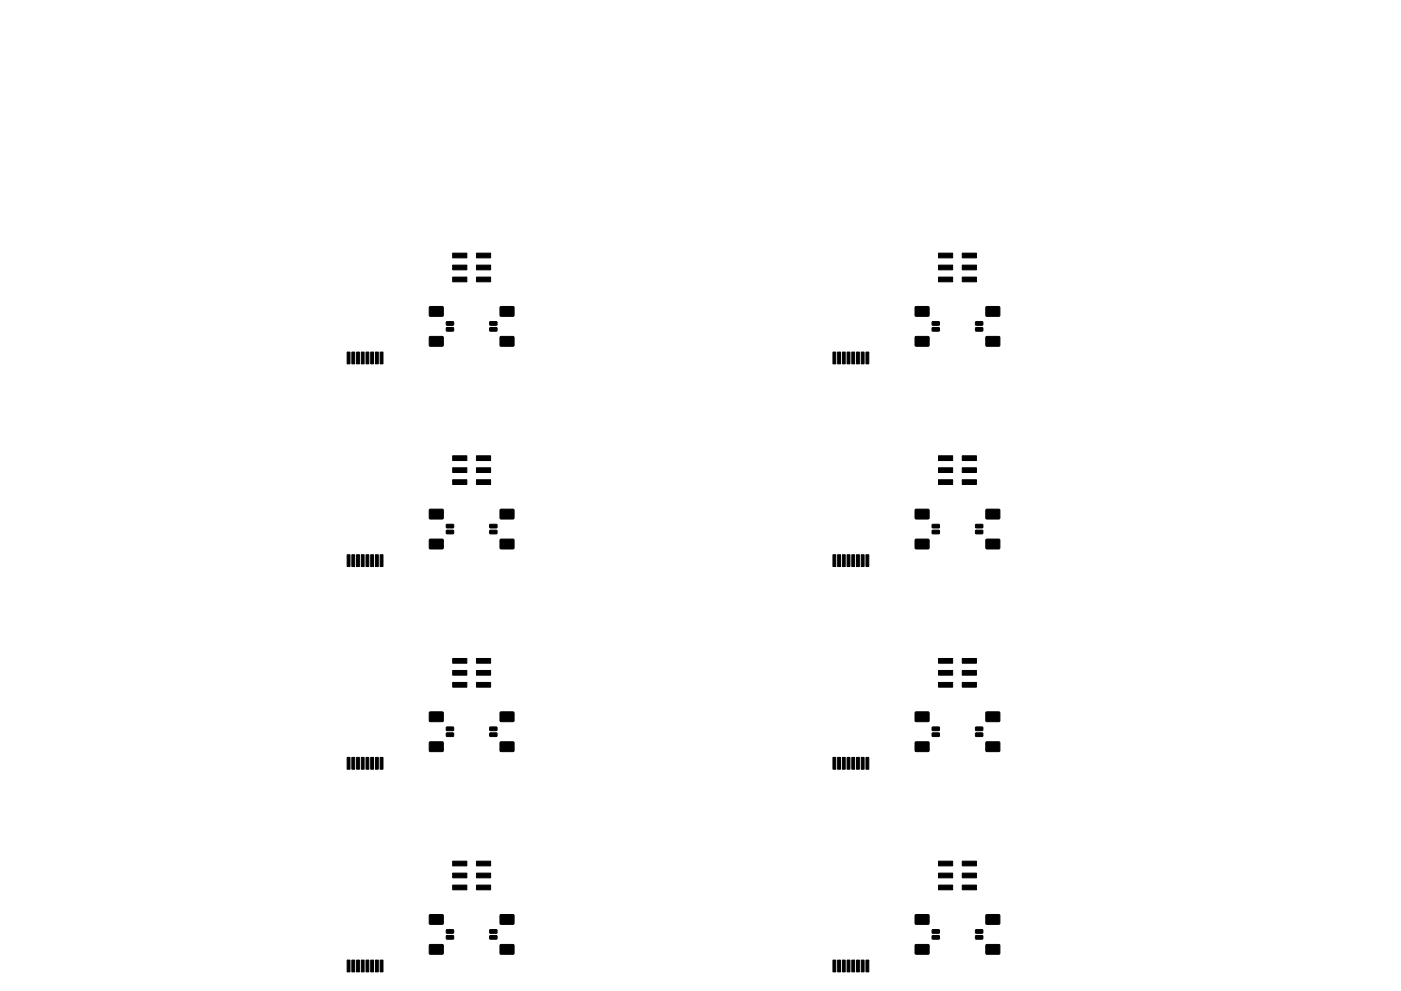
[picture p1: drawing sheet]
<svg xmlns="http://www.w3.org/2000/svg" width="297mm" height="210mm" viewBox="0 0 297 210" stroke-linecap="round" stroke-linejoin="round" font-family="sans-serif">
<g fill="#000" stroke="#000" stroke-width=".21">
<path d="M96 53.7h3v1h-3zM96 56.2h3v1h-3zM96 58.8h3v1h-3zM101 53.7h3v1h-3zM101 56.2h3v1h-3zM101 58.8h3v1h-3zM199 53.7h3v1h-3zM199 56.2h3v1h-3zM199 58.8h3v1h-3zM204 53.7h3v1h-3zM204 56.2h3v1h-3zM204 58.8h3v1h-3z"/>
<path d="M73.6 74.7h.6v2.5h-.6zM74.6 74.7h.6v2.5h-.6zM75.6 74.7h.6v2.5h-.6zM76.6 74.7h.6v2.5h-.6zM77.6 74.7h.6v2.5h-.6zM78.6 74.7h.6v2.5h-.6zM79.6 74.7h.6v2.5h-.6zM80.6 74.7h.6v2.5h-.6zM91.1 71.4h2.8l.1 2h-2.9l-.1-.2zM91.1 65.1h2.8l.1 1.9-2.9 .1-.1-.2zM94.7 69.5h1.4l.1 .6-.2 .2h-1.3l-.1-.2zM94.7 68.3l1.4-.1 .1 .7-.2 .1h-1.3l-.1-.2z"/>
<path d="M103.9 68.3l1.4-.1 .1 .7-.2 .1h-1.3l-.1-.2zM103.9 69.5h1.4l.1 .6-.2 .2h-1.3l-.1-.2zM106.1 65.1h2.8l.1 1.9-2.9 .1-.1-.2zM106.1 71.4h2.8l.1 2h-2.9l-.1-.2zM176.6 74.7h.6v2.5h-.6zM177.6 74.7h.6v2.5h-.6zM178.6 74.7h.6v2.5h-.6zM179.6 74.7h.6v2.5h-.6zM180.6 74.7h.6v2.5h-.6zM181.6 74.7h.6v2.5h-.6zM182.6 74.7h.6v2.5h-.6zM183.6 74.7h.6v2.5h-.6z"/>
<path d="M194.1 71.4h2.8l.1 2h-2.9l-.1-.2zM194.1 65.1h2.8l.1 1.9-2.9 .1-.1-.2zM197.7 69.5h1.4l.1 .6-.2 .2h-1.3l-.1-.2zM197.7 68.3l1.4-.1 .1 .7-.2 .1h-1.3l-.1-.2zM206.9 68.3l1.4-.1 .1 .7-.2 .1h-1.3l-.1-.2zM206.9 69.5h1.4l.1 .6-.2 .2h-1.3l-.1-.2zM209.1 65.1h2.8l.1 1.9-2.9 .1-.1-.2zM209.1 71.4h2.8l.1 2h-2.9l-.1-.2zM96 96.7h3v1h-3zM96 99.2h3v1h-3zM101 96.7h3v1h-3zM101 99.2h3v1h-3z"/>
<path d="M199 96.7h3v1h-3zM199 99.2h3v1h-3zM204 96.7h3v1h-3zM204 99.2h3v1h-3zM73.6 117.7h.6v2.5h-.6zM74.6 117.7h.6v2.5h-.6zM75.6 117.7h.6v2.5h-.6zM76.6 117.7h.6v2.5h-.6zM77.6 117.7h.6v2.5h-.6zM78.6 117.7h.6v2.5h-.6zM79.6 117.7h.6v2.5h-.6zM80.6 117.7h.6v2.5h-.6z"/>
<path d="M91.1 114.4h2.8l.1 2-.3 .1-2.6-.1-.1-.2zM91.1 108.1h2.8l.1 1.9-.3 .1h-2.6l-.1-.2zM94.7 112.5h1.4l.1 .6-.2 .2h-1.3l-.1-.2zM94.7 111.3l1.4-.1 .1 .7-.2 .1h-1.3l-.1-.2zM96 101.8h3v1h-3zM101 101.8h3v1h-3zM103.9 111.3l1.4-.1 .1 .7-.2 .1h-1.3l-.1-.2zM103.9 112.5h1.4l.1 .6-.2 .2h-1.3l-.1-.2zM106.1 108.1h2.8l.1 1.9-.2 .1h-2.7l-.1-.2zM106.1 114.4h2.8l.1 2-.2 .1-2.7-.1-.1-.2zM176.6 117.7h.6v2.5h-.6zM177.6 117.7h.6v2.5h-.6z"/>
<path d="M178.6 117.7h.6v2.5h-.6zM179.6 117.7h.6v2.5h-.6zM180.6 117.7h.6v2.5h-.6zM181.6 117.7h.6v2.5h-.6zM182.6 117.7h.6v2.5h-.6zM183.6 117.7h.6v2.5h-.6zM194.1 114.4h2.8l.1 2-.3 .1-2.6-.1-.1-.2zM194.1 108.1h2.8l.1 1.9-.3 .1h-2.6l-.1-.2zM197.7 112.5h1.4l.1 .6-.2 .2h-1.3l-.1-.2zM197.7 111.3l1.4-.1 .1 .7-.2 .1h-1.3l-.1-.2zM199 101.8h3v1h-3zM204 101.8h3v1h-3z"/>
<path d="M206.9 111.3l1.4-.1 .1 .7-.2 .1h-1.3l-.1-.2zM206.9 112.5h1.4l.1 .6-.2 .2h-1.3l-.1-.2zM209.1 108.1h2.8l.1 1.9-.3 .1h-2.6l-.1-.2zM209.1 114.4h2.8l.1 2-.3 .1-2.6-.1-.1-.2zM96 139.7h3v1h-3zM101 139.7h3v1h-3zM199 139.7h3v1h-3zM204 139.7h3v1h-3zM91.1 157.4h2.8l.1 2h-2.9l-.1-.2zM91.1 151.1h2.8l.1 1.9-2.9 .1-.1-.2zM94.7 155.5h1.4l.1 .6-.2 .2h-1.3l-.1-.2zM94.7 154.3l1.4-.1 .1 .7-.2 .1h-1.3l-.1-.2z"/>
<path d="M96 142.2h3v1h-3zM96 144.8h3v1h-3zM101 142.2h3v1h-3zM101 144.8h3v1h-3zM103.9 154.3l1.4-.1 .1 .7-.2 .1h-1.3l-.1-.2zM103.9 155.5h1.4l.1 .6-.2 .2h-1.3l-.1-.2zM106.1 151.1h2.8l.1 1.9-2.9 .1-.1-.2zM106.1 157.4h2.8l.1 2h-2.9l-.1-.2zM194.1 157.4h2.8l.1 2h-2.9l-.1-.2zM194.1 151.1h2.8l.1 1.9-2.9 .1-.1-.2zM197.7 155.5h1.4l.1 .6-.2 .2h-1.3l-.1-.2zM197.7 154.3l1.4-.1 .1 .7-.2 .1h-1.3l-.1-.2z"/>
<path d="M199 142.2h3v1h-3zM199 144.8h3v1h-3zM204 142.2h3v1h-3zM204 144.8h3v1h-3zM206.9 154.3l1.4-.1 .1 .7-.2 .1h-1.3l-.1-.2zM206.9 155.5h1.4l.1 .6-.2 .2h-1.3l-.1-.2zM209.1 151.1h2.8l.1 1.9-2.9 .1-.1-.2zM209.1 157.4h2.8l.1 2h-2.9l-.1-.2zM73.6 160.7h.6v2.5h-.6zM74.6 160.7h.6v2.5h-.6zM75.6 160.7h.6v2.5h-.6zM76.6 160.7h.6v2.5h-.6z"/>
<path d="M77.6 160.7h.6v2.5h-.6zM78.6 160.7h.6v2.5h-.6zM79.6 160.7h.6v2.5h-.6zM80.6 160.7h.6v2.5h-.6zM176.6 160.7h.6v2.5h-.6zM177.6 160.7h.6v2.5h-.6zM178.6 160.7h.6v2.5h-.6zM179.6 160.7h.6v2.5h-.6zM180.6 160.7h.6v2.5h-.6zM181.6 160.7h.6v2.5h-.6zM182.6 160.7h.6v2.5h-.6zM183.6 160.7h.6v2.5h-.6z"/>
<path d="M91.1 194.1h2.8l.1 1.9-.3 .1h-2.6l-.1-.2zM94.7 198.5h1.4l.1 .6-.2 .2h-1.3l-.1-.2zM94.7 197.3l1.4-.1 .1 .7-.2 .1h-1.3l-.1-.2zM96 182.7h3v1h-3zM96 185.2h3v1h-3zM96 187.8h3v1h-3zM101 182.7h3v1h-3zM101 185.2h3v1h-3zM101 187.8h3v1h-3zM103.9 197.3l1.4-.1 .1 .7-.2 .1h-1.3l-.1-.2zM103.9 198.5h1.4l.1 .6-.2 .2h-1.3l-.1-.2zM106.1 194.1h2.8l.1 1.9-.2 .1h-2.7l-.1-.2z"/>
<path d="M194.1 194.1h2.8l.1 1.9-.3 .1h-2.6l-.1-.2zM197.7 198.5h1.4l.1 .6-.2 .2h-1.3l-.1-.2zM197.7 197.3l1.4-.1 .1 .7-.2 .1h-1.3l-.1-.2zM199 182.7h3v1h-3zM199 185.2h3v1h-3zM199 187.8h3v1h-3zM204 182.7h3v1h-3zM204 185.2h3v1h-3zM204 187.8h3v1h-3zM206.9 197.3l1.4-.1 .1 .7-.2 .1h-1.3l-.1-.2zM206.9 198.5h1.4l.1 .6-.2 .2h-1.3l-.1-.2zM209.1 194.1h2.8l.1 1.9-.3 .1h-2.6l-.1-.2z"/>
<path d="M73.6 203.7h.6v2.5h-.6zM74.6 203.7h.6v2.5h-.6zM75.6 203.7h.6v2.5h-.6zM76.6 203.7h.6v2.5h-.6zM77.6 203.7h.6v2.5h-.6zM78.6 203.7h.6v2.5h-.6zM79.6 203.7h.6v2.5h-.6zM80.6 203.7h.6v2.5h-.6zM91.1 200.4h2.8l.1 2-.3 .1-2.6-.1-.1-.2zM106.1 200.4h2.8l.1 2-.2 .1-2.7-.1-.1-.2zM176.6 203.7h.6v2.5h-.6zM177.6 203.7h.6v2.5h-.6z"/>
<path d="M178.6 203.7h.6v2.5h-.6zM179.6 203.7h.6v2.5h-.6zM180.6 203.7h.6v2.5h-.6zM181.6 203.7h.6v2.5h-.6zM182.6 203.7h.6v2.5h-.6zM183.6 203.7h.6v2.5h-.6zM194.1 200.4h2.8l.1 2-.3 .1-2.6-.1-.1-.2zM209.1 200.4h2.8l.1 2-.3 .1-2.6-.1-.1-.2z"/>
</g>
</svg>
